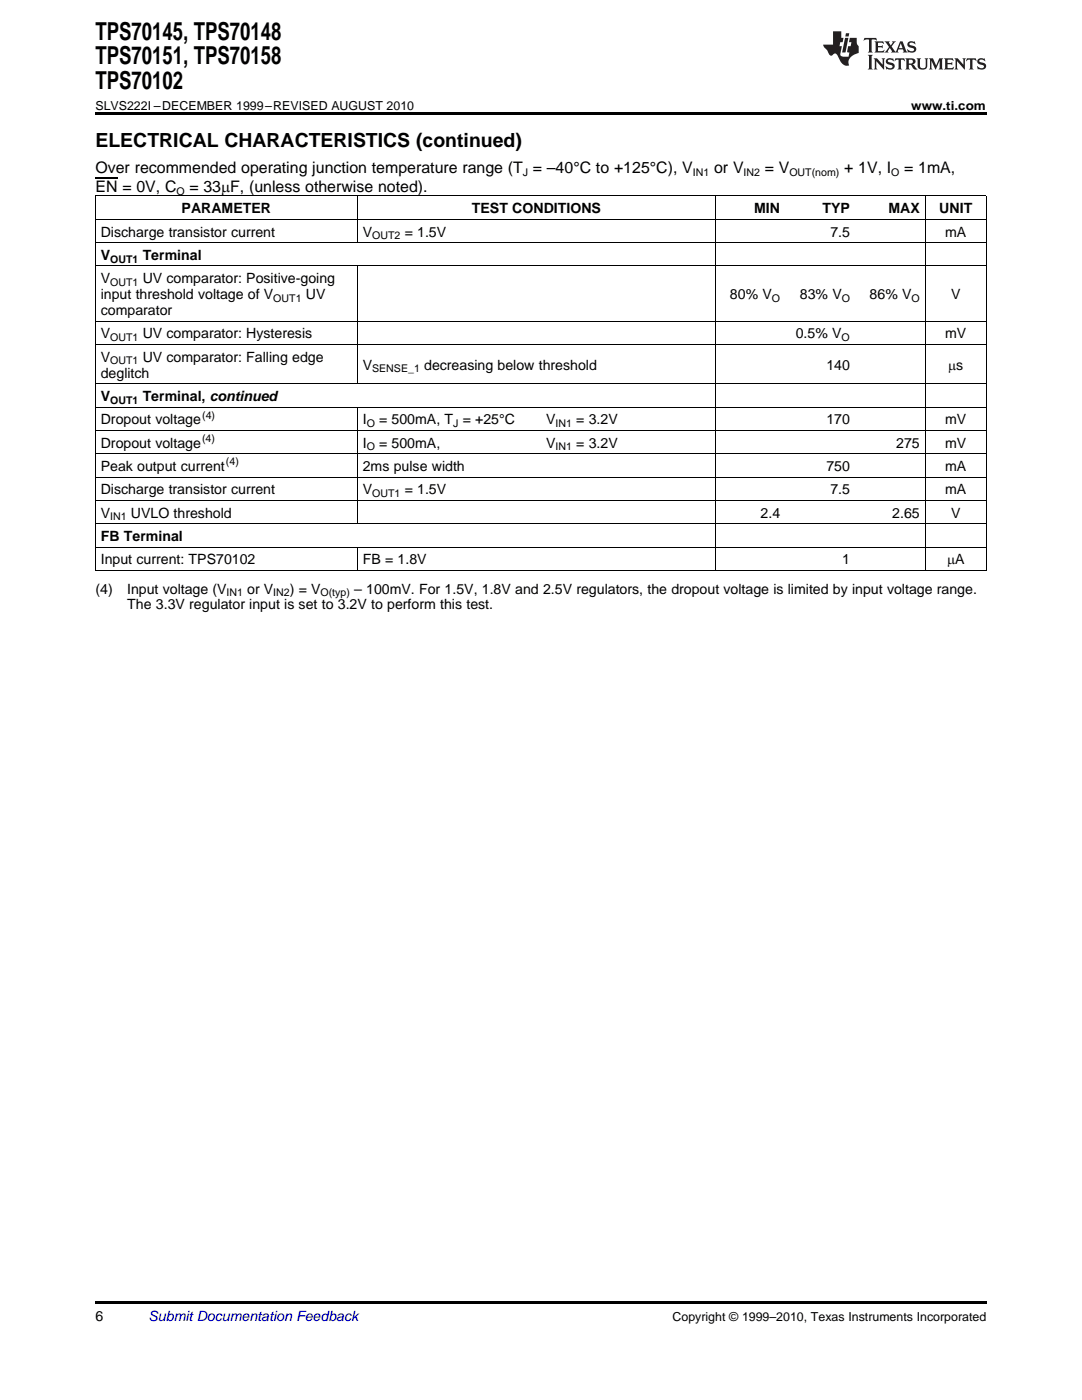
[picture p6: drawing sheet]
<svg xmlns="http://www.w3.org/2000/svg" width="216mm" height="279mm" viewBox="0 0 216 279" stroke-linecap="round" stroke-linejoin="round" font-family="sans-serif">
<defs><g id="words">
<g font-size="4.9">
<text x="19" y="7.9">TPS70145, TPS70148</text>
<text x="19" y="12.8">TPS70151, TPS70158</text>
<text x="19" y="17.8">TPS70102</text>
</g>
<text font-size="3.9" x="19" y="29.3">ELECTRICAL CHARACTERISTICS (continued)</text>
<g font-size="3.2">
<text x="19" y="34.4">Over recommended operating junction temperature range (T = –40°C to +125°C), V</text>
<text x="142.5" y="34.4">or V</text>
<text x="152.6" y="34.4">= V</text>
<text x="168.5" y="34.4">+ 1V, I</text>
<text x="180.4" y="34.4">= 1mA,</text>
<text x="19" y="38.3">EN = 0V, C</text>
<text x="37.8" y="38.3">= 33mF, (unless otherwise noted).</text>
</g>
<g font-size="2.8">
<text x="20.1" y="47.2">Discharge transistor current</text>
<text x="36.2" y="42.5">PARAMETER</text>
<text x="72.4" y="47.2">V</text>
<text x="80.8" y="47.2">= 1.5V</text>
<text x="94.2" y="42.5">TEST CONDITIONS</text>
<text x="150.5" y="42.5">MIN</text>
<text x="164.1" y="42.5">TYP</text>
<text x="165.7" y="47.2">7.5</text>
<text x="177.3" y="42.5">MAX</text>
<text x="187.4" y="42.5">UNIT</text>
<text x="188.6" y="47.2">mA</text>
<text x="20.1" y="51.9">V</text>
<text x="28.5" y="51.9">Terminal</text>
<text x="20.1" y="56.5">V</text>
<text x="20.1" y="59.7">input threshold voltage of V</text>
<text x="28.5" y="56.5">UV comparator: Positive-going</text>
<text x="61" y="59.7">UV</text>
<text x="145.7" y="59.7">80% V</text>
<text x="159.6" y="59.7">83% V</text>
<text x="173.5" y="59.7">86% V</text>
<text x="189.8" y="59.7">V</text>
<text x="20.1" y="62.9">comparator</text>
<text x="20.1" y="67.5">V</text>
<text x="28.5" y="67.5">UV comparator: Hysteresis</text>
<text x="158.8" y="67.5">0.5% V</text>
<text x="188.6" y="67.5">mV</text>
<text x="20.1" y="72.2">V</text>
<text x="20.1" y="75.4">deglitch</text>
<text x="28.5" y="72.2">UV comparator: Falling edge</text>
<text x="72.4" y="73.8">V</text>
<text x="84.6" y="73.8">decreasing below threshold</text>
<text x="164.9" y="73.8">140</text>
<text x="189.2" y="73.8">ms</text>
<text x="20.1" y="80">V</text>
<text x="28.5" y="80">Terminal, continued</text>
<text x="20.1" y="84.7">Dropout voltage</text>
<text x="20.1" y="89.3">Dropout voltage</text>
<text x="72.4" y="84.7">I</text>
<text x="72.4" y="89.3">I</text>
<text x="75.6" y="84.7">= 500mA, T = +25°C</text>
<text x="75.6" y="89.3">= 500mA,</text>
<text x="109" y="84.7">V</text>
<text x="109" y="89.3">V</text>
<text x="115" y="84.7">= 3.2V</text>
<text x="115" y="89.3">= 3.2V</text>
<text x="164.9" y="84.7">170</text>
<text x="178.8" y="89.3">275</text>
<text x="188.6" y="84.7">mV</text>
<text x="188.6" y="89.3">mV</text>
<text x="20.1" y="94">Peak output current</text>
<text x="72.4" y="94">2ms pulse width</text>
<text x="164.9" y="94">750</text>
<text x="188.6" y="94">mA</text>
<text x="20.1" y="98.6">Discharge transistor current</text>
<text x="72.4" y="98.6">V</text>
<text x="80.8" y="98.6">= 1.5V</text>
<text x="165.7" y="98.6">7.5</text>
<text x="188.6" y="98.6">mA</text>
<text x="20.1" y="103.3">V</text>
<text x="20.1" y="107.9">FB Terminal</text>
<text x="26.1" y="103.3">UVLO threshold</text>
<text x="151.8" y="103.3">2.4</text>
<text x="178" y="103.3">2.65</text>
<text x="189.8" y="103.3">V</text>
<text x="20.1" y="112.6">Input current: TPS70102</text>
<text x="72.4" y="112.6">FB = 1.8V</text>
<text x="168" y="112.6">1</text>
<text x="189" y="112.6">mA</text>
<text x="19" y="118.5">(4)</text>
<text x="25.4" y="118.5">Input voltage (V</text>
<text x="49.3" y="118.5">or V</text>
<text x="57.8" y="118.5">) = V</text>
<text x="70.7" y="118.5">– 100mV. For 1.5V, 1.8V and 2.5V regulators, the dropout voltage is limited by input voltage range.</text>
<text x="25.4" y="121.6">The 3.3V regulator input is set to 3.2V to perform this test.</text>
<text x="19" y="263.6">6</text>
</g>
<text font-size="2.8" fill="#0000c8" x="29.6" y="263.6">Submit Documentation Feedback</text>
<g font-size="2.5">
<text x="19" y="21.9">SLVS222I –DECEMBER 1999–REVISED AUGUST 2010</text>
<text x="181.8" y="21.9">www.ti.com</text>
<text x="134.2" y="263.6">Copyright © 1999–2010, Texas Instruments Incorporated</text>
</g>
<g font-size="2.1">
<text x="104.3" y="35.1">J</text>
<text x="138.3" y="35.1">IN1</text>
<text x="148.4" y="35.1">IN2</text>
<text x="157.5" y="35.1">OUT(nom)</text>
<text x="177.8" y="35.1">O</text>
<text x="35.2" y="38.9">O</text>
<text x="74.3" y="47.8">OUT2</text>
<text x="22" y="52.4">OUT1</text>
<text x="22" y="57.1">OUT1</text>
<text x="54.5" y="60.3">OUT1</text>
<text x="154" y="60.3">O</text>
<text x="168" y="60.3">O</text>
<text x="181.9" y="60.3">O</text>
<text x="22" y="68.1">OUT1</text>
<text x="167.9" y="68.1">O</text>
<text x="22" y="72.7">OUT1</text>
<text x="74.3" y="74.3">SENSE_1</text>
<text x="22" y="80.6">OUT1</text>
<text x="40.3" y="83.5">(4)</text>
<text x="40.3" y="88.2">(4)</text>
<text x="73.2" y="85.2">O</text>
<text x="73.2" y="89.9">O</text>
<text x="90.4" y="85.2">J</text>
<text x="110.8" y="85.2">IN1</text>
<text x="110.8" y="89.9">IN1</text>
<text x="45.1" y="92.9">(4)</text>
<text x="74.3" y="99.2">OUT1</text>
<text x="22" y="103.9">IN1</text>
<text x="45.2" y="119">IN1</text>
<text x="54.5" y="119">IN2</text>
<text x="64" y="119">O(typ)</text>
</g>
</g></defs>
<g fill="#231f20">
<path d="M172.5 7.6l-.1 .5 .4-.2h.6v.1v2.1l-.2 .4h.9l-.2-.4v-2.1l.1-.1h.5l.5 .2-.2-.5zM174.5 8.3l.2 .3v1.5l-.2 .4h1.8l.2-.6a1.04 1.04 0 0 1-1.3 .2v-.7h.6l.3 .2v-.6l-.3 .2h-.6v-.6l.8-.1 .4 .3-.2-.5zM176.5 8.3l.9 1.1-.9 1.1h.8l-.2-.2 .4-.7 .5 .7-.2 .2h1.5l-.2-.2 .2-.4h.9l.1 .4-.2 .2h1l-.3-.3-.7-1.9h-.5l-.9 2-.8-1 .9-1h-.8l.1 .3-.4 .5-.3-.6 .1-.2zM179.7 8.6l.4 1h-.7zM181.3 8.4a.63 .63 0 0 0-.2 .7 .63 .63 0 0 0 .6 .4l.6 .2 .1 .2a.75 .75 0 0 1-.7 .4 .75 .75 0 0 1-.6-.5l.1 .7 .1-.1a1.11 1.11 0 0 0 1.5-.6 1.13 1.13 0 0 0-1.2-.8l-.1-.4a1.04 1.04 0 0 1 1.2 .2l-.2-.5-.2 .1-.4-.2zM173.2 10.9l.2 .4v2.2l-.2 .4h1l-.3-.4v-2.2l.3-.4zM174.3 11.6l.3 .4v1.5l-.3 .4h.8l-.2-.4v-1.3l1.5 1.7v-1.9l.2-.4h-.7l.2 .4v.9l-1.1-1.3zM177 11.8a.62 .62 0 0 0-.2 .7 .62 .62 0 0 0 .6 .4l.6 .1 .1 .3a.76 .76 0 0 1-.7 .3 .76 .76 0 0 1-.7-.4l.2 .7 .1-.1a1.11 1.11 0 0 0 1.5-.6 1.13 1.13 0 0 0-1.2-.8l-.1-.4a1.04 1.04 0 0 1 1.2 .2l-.2-.6-.2 .1-.5-.1zM178.7 11.6l-.2 .6a.61 .61 0 0 1 .8-.3v1.6l-.2 .4h.9l-.2-.4v-1.6a.63 .63 0 0 1 .7 .3l-.1-.6zM180.6 11.6l.3 .4v1.5l-.3 .4h1l-.2-.2-.1-.8 .6 .2a.76 .76 0 0 0 1.2 .7l-1-1a.58 .58 0 0 0 .6-.5 .58 .58 0 0 0-.5-.6zM181.4 11.9h.1a.45 .45 0 0 1 .5 .1 .45 .45 0 0 1 .1 .5l-.8 .2zM182.9 11.6l.2 .2a2.17 2.17 0 0 0 .3 1.9 .99 .99 0 0 0 1.6-.6v-1.1l.2-.4h-.7l.2 .2a1.92 1.92 0 0 1-.2 1.8 .6 .6 0 0 1-.9-.5v-1.1l.2-.4zM185.4 11.6l.2 .4v1.5l-.2 .4h.7l-.2-.4v-1.4l.8 1.8 .8-1.8v1.4l-.2 .4h.9l-.2-.4v-1.5l.2-.4h-.8l-.6 1.5-.6-1.5zM188.4 11.6l.2 .4v1.5l-.2 .4h1.8l.1-.6a1.04 1.04 0 0 1-1.2 .1v-.6h.5l.4 .2v-.6l-.4 .2h-.5v-.7h.8l.3 .3-.1-.6zM190.5 11.6l.2 .4v1.5l-.2 .4h.7l-.2-.4v-1.3l1.5 1.7v-1.9l.2-.4h-.7l.2 .4v.9l-1.1-1.3zM192.9 11.6l-.1 .6a.61 .61 0 0 1 .7-.3l.1 1.6-.3 .4h1l-.3-.4 .1-1.6a.63 .63 0 0 1 .7 .3l-.1-.6zM195.2 11.8a.62 .62 0 0 0-.2 .7 .62 .62 0 0 0 .6 .4l.6 .1 .1 .3a.76 .76 0 0 1-.7 .3 .76 .76 0 0 1-.6-.4l.1 .7 .1-.1a1.11 1.11 0 0 0 1.6-.6 1.13 1.13 0 0 0-1.3-.8l-.1-.4a1.04 1.04 0 0 1 1.2 .2l-.1-.6-.2 .1-.5-.1z"/>
<path d="M166.2 6.3v2.6h-1.9v.4l.8 .9a.91 .91 0 0 0 1 .8 .56 .56 0 0 1 .5-.3 .56 .56 0 0 1 .5 .3l.4 .8a1.53 1.53 0 0 0 1.9 1.2 1.54 1.54 0 0 1 1-2.1l.9-.3v-1.4a1.52 1.52 0 0 1-.4-1.6h-1.3l-.2 .8h.5l-.2 .8h-.5l-.1 1v.2l.4 .1-.2 .8a1.93 1.93 0 0 1-1.6-.3l.3-1.8h-.5l.2-.8h.4l.2-.8h-.4v-1.3zM168.6 7.6l-.6 2.9h.7l.6-2.9zM168.8 6.6l-.1 .7h.6l.2-.7z"/>
</g>
<path d="M19 22.5h177.8v.5h-177.8zM19 259.7h177.8v.5h-177.8z" fill="#000"/>
<g fill="none" stroke="#000" stroke-width=".2">
<path d="M19 39.1h177.8M19.1 39.2v74.7M71.3 39.2v9.3M142.8 39.2v74.7M184.6 39.2v74.7M196.8 39.2v74.7M19 53.1h177.8M19 48.4h177.8M19 43.8h177.8M71.3 53.1v23.5M19 76.6h177.8M19 68.7h177.8"/>
<path d="M19 64.1h177.8M19 99.9h177.8M19 95.2h177.8M19 90.5h177.8M19 85.9h177.8M19 81.2h177.8M71.3 81.3v23.3M19 113.8h177.8M19 109.2h177.8M19 104.5h177.8M71.3 109.2v4.7"/>
</g>
<path d="M19 35.5h4.5" fill="none" stroke="#000" stroke-width=".21"/>
<use href="#words"/>
</svg>
